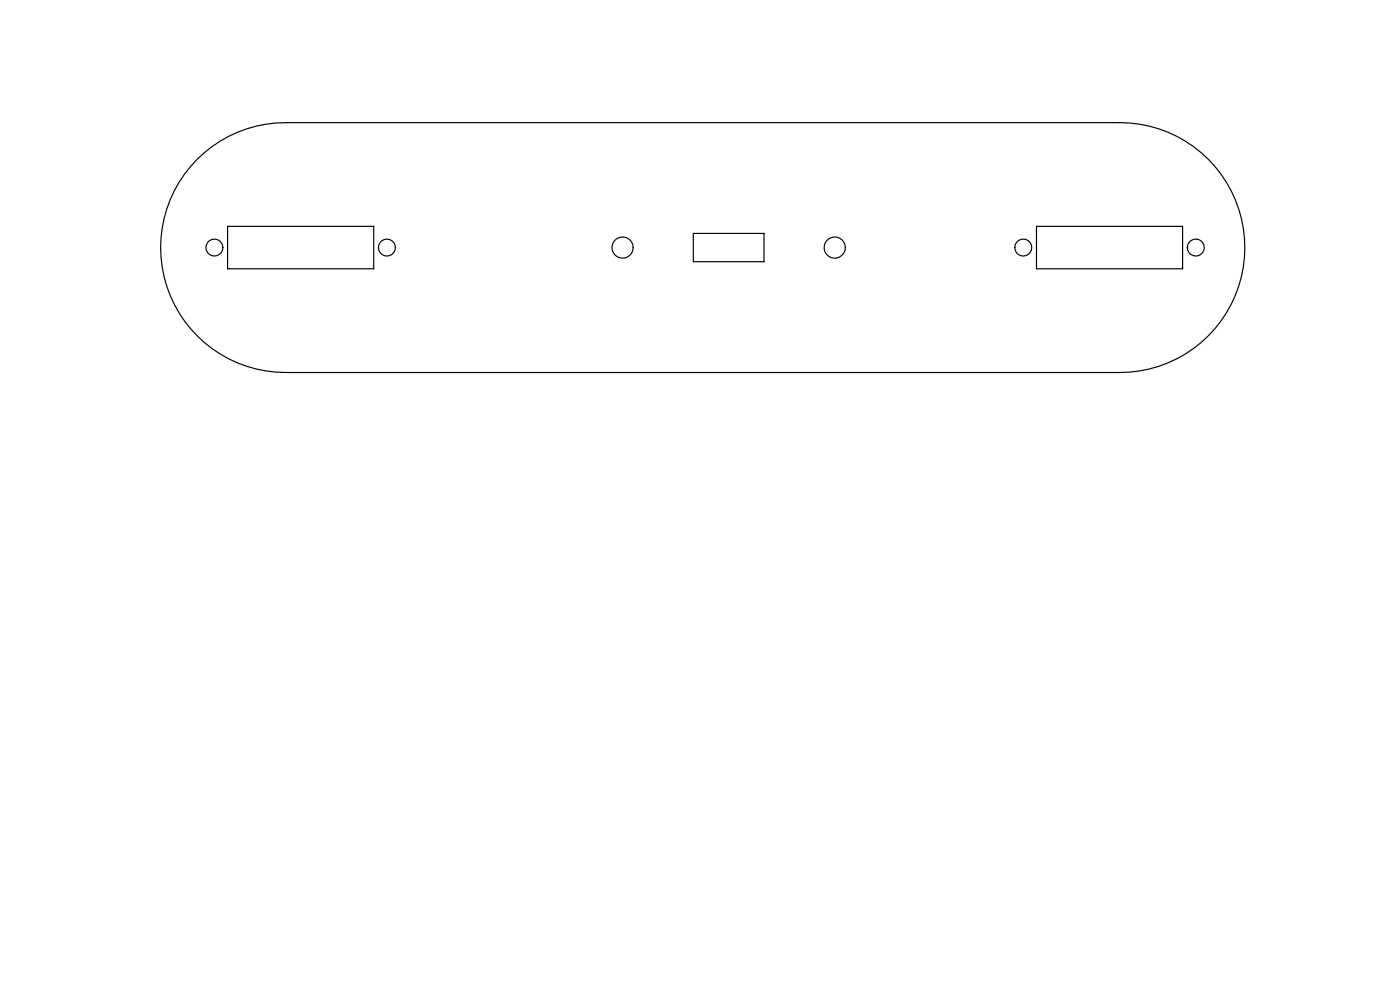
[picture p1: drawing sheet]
<svg xmlns="http://www.w3.org/2000/svg" width="297mm" height="210mm" viewBox="0 0 297 210" stroke-linecap="round" stroke-linejoin="round" font-family="sans-serif">
<g fill="none" stroke="#000" stroke-width=".25">
<path d="M41.8 33.8a26.5 26.5 0 0 1 18.8-7.8h177a26.5 26.5 0 0 1 26.5 26.5 26.5 26.5 0 0 1-26.5 26.5h-177a26.5 26.5 0 0 1-24.5-16.3 26.5 26.5 0 0 1 5.7-28.9zM48.3 48h31v9h-31zM147.1 49.5h15v6h-15zM219.9 48h31v9h-31z"/>
<circle cx="45.5" cy="52.5" r="1.8"/>
<circle cx="82.1" cy="52.5" r="1.8"/>
<circle cx="132.1" cy="52.5" r="2.25"/>
<circle cx="177.1" cy="52.5" r="2.25"/>
<circle cx="217.1" cy="52.5" r="1.8"/>
<circle cx="253.7" cy="52.5" r="1.8"/>
</g>
</svg>
